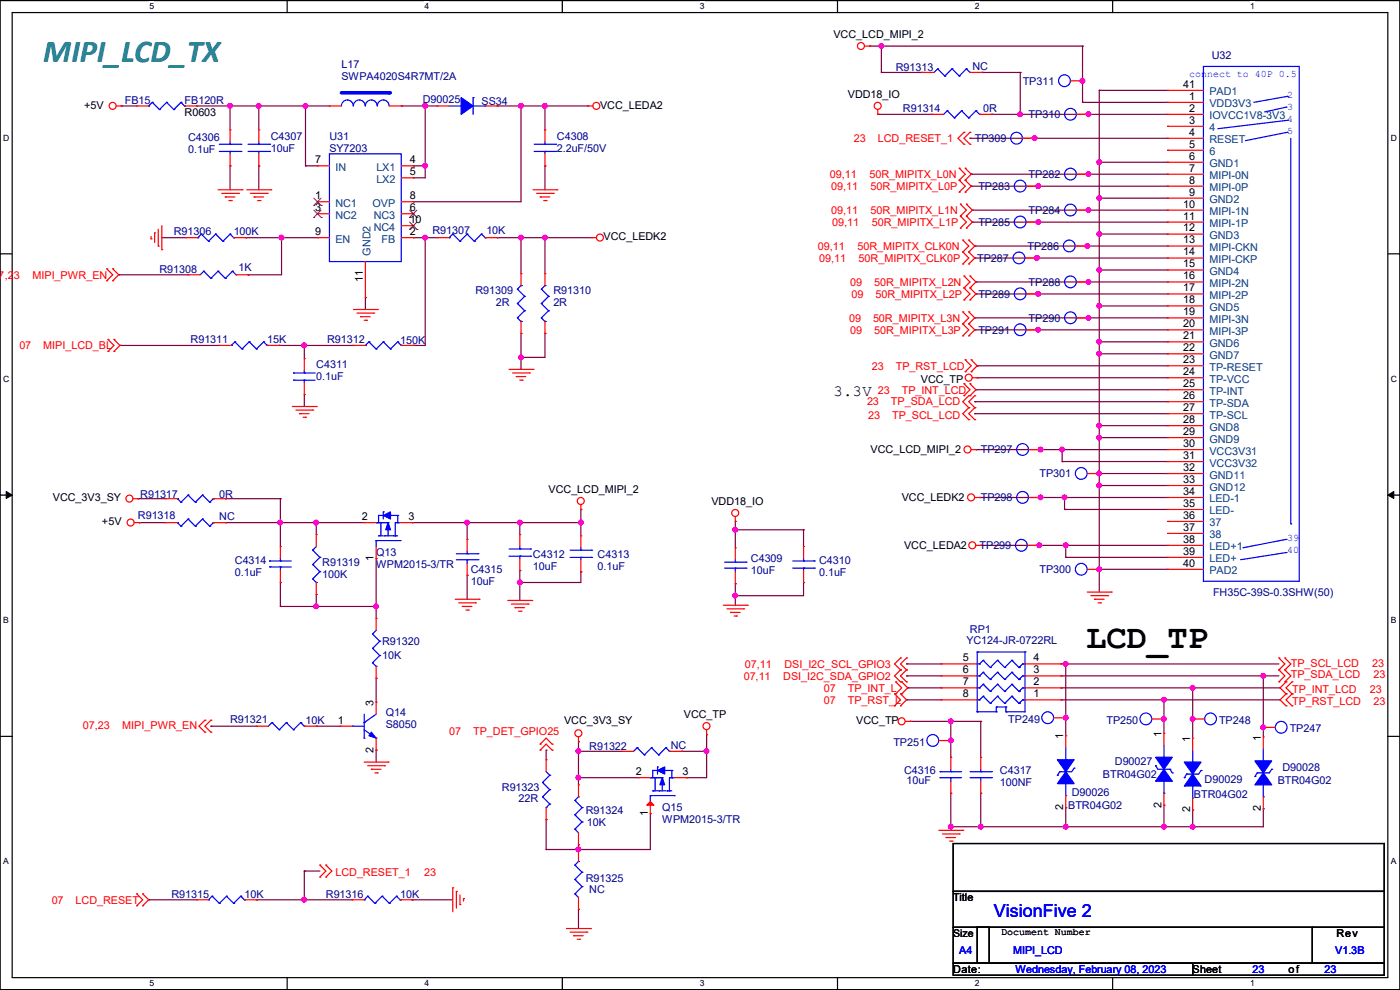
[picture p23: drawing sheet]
<svg xmlns="http://www.w3.org/2000/svg" width="297mm" height="210mm" viewBox="0 0 297 210" stroke-linecap="round" stroke-linejoin="round" font-family="sans-serif">
<defs><g id="words">
<text font-size="7.2" x="230.4" y="137.5">LCD_TP</text>
<text font-size="6.8" fill="#008080" x="9.2" y="13.2">MIPI_LCD_TX</text>
<text font-size="3.8" fill="#00f" x="210.9" y="194.5">VisionFive 2</text>
<text font-size="3.3" x="176.8" y="84">3.3V</text>
<g font-size="2.3">
<text x="176.8" y="8">VCC_LCD_MIPI_2</text>
<text x="17.8" y="23">+5V</text>
<text x="127.3" y="23">VCC_LEDA2</text>
<text x="179.9" y="20.7">VDD18_IO</text>
<text x="251" y="18.6">41</text>
<text x="252.3" y="21.2">1</text>
<text x="252.3" y="23.7">2</text>
<text x="39.2" y="24.6">R0603</text>
<text x="252.3" y="26.2">3</text>
<text x="252.3" y="28.8">4</text>
<text x="66.8" y="34.6">7</text>
<text x="86.9" y="34.6">4</text>
<text x="252.3" y="31.3">5</text>
<text x="252.3" y="33.9">6</text>
<text x="86.9" y="37.2">5</text>
<text x="252.3" y="36.4">7</text>
<text x="252.3" y="38.9">8</text>
<text x="252.3" y="41.5">9</text>
<text x="66.8" y="44.8">3</text>
<text x="66.8" y="42.2">1</text>
<text x="86.9" y="44.8">6</text>
<text x="86.9" y="47.3">10</text>
<text x="86.9" y="42.2">8</text>
<text x="251" y="44">10</text>
<text x="251" y="46.6">11</text>
<text x="66.8" y="49.9">9</text>
<text x="86.9" y="49.9">2</text>
<text x="128.1" y="51">VCC_LEDK2</text>
<text x="251" y="49.1">12</text>
<text x="251" y="51.6">13</text>
<text x="77" y="59.8" transform="rotate(-90 77 59.8)">11</text>
<text x="251" y="54.2">14</text>
<text x="251" y="56.7">15</text>
<text x="251" y="59.3">16</text>
<text x="251" y="61.8">17</text>
<text x="251" y="64.3">18</text>
<text x="251" y="66.9">19</text>
<text x="251" y="69.4">20</text>
<text x="251" y="72">21</text>
<text x="251" y="74.5">22</text>
<text x="251" y="77">23</text>
<text x="195.4" y="81.2">VCC_TP</text>
<text x="251" y="79.6">24</text>
<text x="251" y="82.1">25</text>
<text x="251" y="84.7">26</text>
<text x="251" y="87.2">27</text>
<text x="251" y="89.7">28</text>
<text x="251" y="92.3">29</text>
<text x="251" y="94.8">30</text>
<text x="184.7" y="96.2">VCC_LCD_MIPI_2</text>
<text x="251" y="97.4">31</text>
<text x="251" y="99.9">32</text>
<text x="11.2" y="106.3">VCC_3V3_SY</text>
<text x="116.4" y="104.6">VCC_LCD_MIPI_2</text>
<text x="150.9" y="107.1">VDD18_IO</text>
<text x="191.3" y="106.3">VCC_LEDK2</text>
<text x="251" y="102.4">33</text>
<text x="251" y="105">34</text>
<text x="251" y="107.5">35</text>
<text x="21.6" y="111.4">+5V</text>
<text x="76.8" y="110.3">2</text>
<text x="86.7" y="110.3">3</text>
<text x="251" y="110.1">36</text>
<text x="251" y="112.6">37</text>
<text x="79.2" y="119" transform="rotate(-90 79.2 119)">1</text>
<text x="191.8" y="116.5">VCC_LEDA2</text>
<text x="251" y="115.1">38</text>
<text x="251" y="117.7">39</text>
<text x="251" y="120.2">40</text>
<text x="204.3" y="140.3">5</text>
<text x="204.3" y="142.8">6</text>
<text x="219.2" y="142.8">3</text>
<text x="219.2" y="140.3">4</text>
<text x="79.2" y="149.7" transform="rotate(-90 79.2 149.7)">3</text>
<text x="204.3" y="145.4">7</text>
<text x="204.3" y="147.9">8</text>
<text x="219.2" y="147.9">1</text>
<text x="219.2" y="145.4">2</text>
<text x="71.7" y="153.5">1</text>
<text x="119.7" y="153.6">VCC_3V3_SY</text>
<text x="145.1" y="152.3">VCC_TP</text>
<text x="181.7" y="153.6">VCC_TP</text>
<text x="79.2" y="159.6" transform="rotate(-90 79.2 159.6)">2</text>
<text x="225.5" y="156.8" transform="rotate(-90 225.5 156.8)">1</text>
<text x="246.4" y="156.3" transform="rotate(-90 246.4 156.3)">1</text>
<text x="252.5" y="157.4" transform="rotate(-90 252.5 157.4)">1</text>
<text x="267.5" y="157.1" transform="rotate(-90 267.5 157.1)">1</text>
<text x="134.9" y="164.4">2</text>
<text x="144.8" y="164.4">3</text>
<text x="137.4" y="173.1" transform="rotate(-90 137.4 173.1)">1</text>
<text x="225.5" y="171.8" transform="rotate(-90 225.5 171.8)">2</text>
<text x="246.4" y="171.3" transform="rotate(-90 246.4 171.3)">2</text>
<text x="252.5" y="172.3" transform="rotate(-90 252.5 172.3)">2</text>
<text x="267.5" y="172.1" transform="rotate(-90 267.5 172.1)">2</text>
<text x="202.2" y="191.2">Title</text>
<text x="283.5" y="198.8">Rev</text>
<text x="202.2" y="206.4">Date:</text>
<text x="253" y="206.4">Sheet</text>
<text x="273.3" y="206.4">of</text>
</g>
<g font-size="2.3" fill="#000080">
<text x="72.4" y="14.4">L17</text>
<text x="72.4" y="16.9">SWPA4020S4R7MT/2A</text>
<text x="190" y="15.2">R91313</text>
<text x="206.3" y="14.9">NC</text>
<text x="217" y="17.9">TP311</text>
<text x="257.1" y="12.6">U32</text>
<text x="26.5" y="22">FB15</text>
<text x="39.2" y="22">FB120R</text>
<text x="89.7" y="21.8">D90025</text>
<text x="102.2" y="22.3">SS34</text>
<text x="191.6" y="23.8">R91314</text>
<text x="208.6" y="23.8">0R</text>
<text x="39.9" y="29.9">C4306</text>
<text x="57.4" y="29.6">C4307</text>
<text x="69.9" y="29.6">U31</text>
<text x="118.2" y="29.6">C4308</text>
<text x="218.2" y="25.1">TP310</text>
<text x="39.9" y="32.4">0.1uF</text>
<text x="57.4" y="32.2">10uF</text>
<text x="69.9" y="32.2">SY7203</text>
<text x="118.2" y="32.2">2.2uF/50V</text>
<text x="206.8" y="30.1">TP309</text>
<text x="207.6" y="40.3">TP283</text>
<text x="218.2" y="37.8">TP282</text>
<text x="207.6" y="47.9">TP285</text>
<text x="218.2" y="45.4">TP284</text>
<text x="36.9" y="50">R91306</text>
<text x="49.6" y="50">100K</text>
<text x="91.7" y="49.7">R91307</text>
<text x="103.2" y="49.7">10K</text>
<text x="218" y="53">TP286</text>
<text x="33.8" y="57.8">R91308</text>
<text x="50.6" y="57.6">1K</text>
<text x="207.3" y="55.5">TP287</text>
<text x="100.9" y="62.4">R91309</text>
<text x="105.2" y="64.9">2R</text>
<text x="117.4" y="62.4">R91310</text>
<text x="117.4" y="64.9">2R</text>
<text x="207.6" y="63.2">TP289</text>
<text x="218.2" y="60.6">TP288</text>
<text x="207.6" y="70.8">TP291</text>
<text x="218.2" y="68.2">TP290</text>
<text x="40.4" y="72.8">R91311</text>
<text x="56.7" y="72.8">15K</text>
<text x="69.4" y="72.8">R91312</text>
<text x="84.9" y="73.1">150K</text>
<text x="67.1" y="78.1">C4311</text>
<text x="67.1" y="80.7">0.1uF</text>
<text x="208.1" y="96.2">TP297</text>
<text x="220.5" y="101.3">TP301</text>
<text x="29.8" y="105.6">R91317</text>
<text x="46.5" y="105.6">0R</text>
<text x="208.1" y="106.3">TP298</text>
<text x="29.3" y="110.2">R91318</text>
<text x="46.5" y="110.4">NC</text>
<text x="49.8" y="119.5">C4314</text>
<text x="79.8" y="118">Q13</text>
<text x="113.1" y="118.3">C4312</text>
<text x="126.8" y="118.3">C4313</text>
<text x="159.3" y="119.3">C4309</text>
<text x="173.8" y="119.5">C4310</text>
<text x="207.8" y="116.5">TP299</text>
<text x="49.8" y="122.1">0.1uF</text>
<text x="68.4" y="120.1">R91319</text>
<text x="68.4" y="122.6">100K</text>
<text x="79.8" y="120.6">WPM2015-3/TR</text>
<text x="99.9" y="121.6">C4315</text>
<text x="99.9" y="124.1">10uF</text>
<text x="113.1" y="120.8">10uF</text>
<text x="126.8" y="120.8">0.1uF</text>
<text x="159.3" y="121.8">10uF</text>
<text x="173.8" y="122.1">0.1uF</text>
<text x="220.5" y="121.6">TP300</text>
<text x="257.3" y="126.4">FH35C-39S-0.3SHW(50)</text>
<text x="81.1" y="136.8">R91320</text>
<text x="205" y="136.6">YC124-JR-0722RL</text>
<text x="205.8" y="134.3">RP1</text>
<text x="81.1" y="139.9">10K</text>
<text x="48.8" y="153.3">R91321</text>
<text x="64.8" y="153.6">10K</text>
<text x="81.8" y="151.8">Q14</text>
<text x="81.8" y="154.3">S8050</text>
<text x="213.9" y="153.3">TP249</text>
<text x="234.7" y="153.6">TP250</text>
<text x="258.6" y="153.6">TP248</text>
<text x="273.6" y="155.4">TP247</text>
<text x="125" y="159.2">R91322</text>
<text x="142.3" y="158.9">NC</text>
<text x="189.5" y="158.2">TP251</text>
<text x="106.5" y="167.8">R91323</text>
<text x="191.8" y="164.3">C4316</text>
<text x="192.3" y="166.3">10uF</text>
<text x="212.1" y="164.3">C4317</text>
<text x="212.1" y="166.8">100NF</text>
<text x="234" y="165">BTR04G02</text>
<text x="236.5" y="162.2">D90027</text>
<text x="255.6" y="166">D90029</text>
<text x="271.1" y="166.3">BTR04G02</text>
<text x="272.1" y="163.5">D90028</text>
<text x="110" y="170.1">22R</text>
<text x="124.3" y="172.6">R91324</text>
<text x="140.5" y="172.1">Q15</text>
<text x="226.6" y="171.6">BTR04G02</text>
<text x="227.4" y="168.8">D90026</text>
<text x="253.3" y="169.3">BTR04G02</text>
<text x="124.5" y="175.2">10K</text>
<text x="140.5" y="174.7">WPM2015-3/TR</text>
<text x="36.4" y="190.4">R91315</text>
<text x="51.9" y="190.4">10K</text>
<text x="69.1" y="190.4">R91316</text>
<text x="84.9" y="190.4">10K</text>
<text x="124.3" y="187.1">R91325</text>
<text x="125" y="189.4">NC</text>
</g>
<g font-size="2.3" fill="#004080">
<text x="256.6" y="22.8">VDD3V3</text>
<text x="256.6" y="20.2">PAD1</text>
<text x="256.6" y="25.3">IOVCC1V8-3V3</text>
<text x="256.6" y="27.9">4</text>
<text x="256.6" y="30.4">RESET</text>
<text x="256.6" y="32.9">6</text>
<text x="256.6" y="35.5">GND1</text>
<text x="71.2" y="36.2">IN</text>
<text x="79.8" y="36.2">LX1</text>
<text x="79.8" y="38.8">LX2</text>
<text x="256.6" y="38">MIPI-0N</text>
<text x="256.6" y="40.6">MIPI-0P</text>
<text x="71.2" y="46.4">NC2</text>
<text x="71.2" y="43.9">NC1</text>
<text x="79" y="43.9">OVP</text>
<text x="79.3" y="46.4">NC3</text>
<text x="256.6" y="43.1">GND2</text>
<text x="256.6" y="45.6">MIPI-1N</text>
<text x="71.2" y="51.5">EN</text>
<text x="79.3" y="48.9">NC4</text>
<text x="80.9" y="51.5">FB</text>
<text x="256.6" y="48.2">MIPI-1P</text>
<text x="256.6" y="50.7">GND3</text>
<text x="256.6" y="53.3">MIPI-CKN</text>
<text x="78.6" y="54.2" transform="rotate(-90 78.6 54.2)">GND2</text>
<text x="256.6" y="55.8">MIPI-CKP</text>
<text x="256.6" y="58.3">GND4</text>
<text x="256.6" y="60.9">MIPI-2N</text>
<text x="256.6" y="63.4">MIPI-2P</text>
<text x="256.6" y="66">GND5</text>
<text x="256.6" y="68.5">MIPI-3N</text>
<text x="256.6" y="71">MIPI-3P</text>
<text x="256.6" y="73.6">GND6</text>
<text x="256.6" y="76.1">GND7</text>
<text x="256.6" y="78.7">TP-RESET</text>
<text x="256.6" y="81.2">TP-VCC</text>
<text x="256.6" y="83.7">TP-INT</text>
<text x="256.6" y="86.3">TP-SDA</text>
<text x="256.6" y="88.8">TP-SCL</text>
<text x="256.6" y="91.4">GND8</text>
<text x="256.6" y="93.9">GND9</text>
<text x="256.6" y="96.4">VCC3V31</text>
<text x="256.6" y="99">VCC3V32</text>
<text x="256.6" y="101.5">GND11</text>
<text x="256.6" y="104.1">GND12</text>
<text x="256.6" y="106.6">LED-1</text>
<text x="256.6" y="109.1">LED-</text>
<text x="256.6" y="111.7">37</text>
<text x="256.6" y="114.2">38</text>
<text x="256.6" y="116.8">LED+1</text>
<text x="256.6" y="119.3">LED+</text>
<text x="256.6" y="121.8">PAD2</text>
</g>
<g font-size="2.3" fill="#f00">
<text x="181.1" y="30.1">23</text>
<text x="186.2" y="30.1">LCD_RESET_1</text>
<text x="176.1" y="37.8">09,11</text>
<text x="176.3" y="40.3">09,11</text>
<text x="184.4" y="37.8">50R_MIPITX_L0N</text>
<text x="184.7" y="40.3">50R_MIPITX_L0P</text>
<text x="176.3" y="45.4">09,11</text>
<text x="176.6" y="47.9">09,11</text>
<text x="184.7" y="45.4">50R_MIPITX_L1N</text>
<text x="185" y="47.9">50R_MIPITX_L1P</text>
<text x="173.5" y="53">09,11</text>
<text x="181.9" y="53">50R_MIPITX_CLK0N</text>
<text x="-.2" y="59.1">7,23</text>
<text x="6.9" y="59.1">MIPI_PWR_EN</text>
<text x="173.8" y="55.5">09,11</text>
<text x="182.2" y="55.5">50R_MIPITX_CLK0P</text>
<text x="180.4" y="60.6">09</text>
<text x="180.6" y="63.2">09</text>
<text x="185.5" y="60.6">50R_MIPITX_L2N</text>
<text x="185.7" y="63.2">50R_MIPITX_L2P</text>
<text x="180.1" y="68.2">09</text>
<text x="180.4" y="70.8">09</text>
<text x="185.2" y="68.2">50R_MIPITX_L3N</text>
<text x="185.5" y="70.8">50R_MIPITX_L3P</text>
<text x="4.1" y="74.1">07</text>
<text x="9.2" y="74.1">MIPI_LCD_BL</text>
<text x="185" y="78.4">23</text>
<text x="186.2" y="83.5">23</text>
<text x="190" y="78.4">TP_RST_LCD</text>
<text x="191.3" y="83.5">TP_INT_LCD</text>
<text x="183.9" y="86">23</text>
<text x="184.2" y="88.8">23</text>
<text x="189" y="86">TP_SDA_LCD</text>
<text x="189.3" y="88.8">TP_SCL_LCD</text>
<text x="158" y="141.6">07,11</text>
<text x="166.4" y="141.6">DSI_I2C_SCL_GPIO3</text>
<text x="273.9" y="141.4">TP_SCL_LCD</text>
<text x="273.9" y="143.9">TP_SDA_LCD</text>
<text x="291.1" y="141.4">23</text>
<text x="291.4" y="143.9">23</text>
<text x="157.8" y="144.2">07,11</text>
<text x="166.2" y="144.2">DSI_I2C_SDA_GPIO2</text>
<text x="174.8" y="149.3">07</text>
<text x="174.8" y="146.7">07</text>
<text x="179.9" y="149.3">TP_RST_L</text>
<text x="179.9" y="146.7">TP_INT_L</text>
<text x="274.1" y="149.5">TP_RST_LCD</text>
<text x="274.1" y="147">TP_INT_LCD</text>
<text x="290.6" y="147">23</text>
<text x="291.4" y="149.5">23</text>
<text x="17.6" y="154.6">07,23</text>
<text x="26" y="154.6">MIPI_PWR_EN</text>
<text x="95.3" y="155.9">07</text>
<text x="100.4" y="155.9">TP_DET_GPIO25</text>
<text x="71.2" y="185.8">LCD_RESET_1</text>
<text x="90" y="185.8">23</text>
<text x="11" y="191.7">07</text>
<text x="16" y="191.7">LCD_RESET</text>
</g>
<g font-size="2.3" fill="#00f">
<text x="203.5" y="202.4">A4</text>
<text x="214.9" y="202.4">MIPI_LCD</text>
<text x="283.2" y="202.4">V1.3B</text>
<text x="215.4" y="206.4">Wednesday, February 08, 2023</text>
<text x="265.7" y="206.4">23</text>
<text x="281" y="206.4">23</text>
</g>
<text font-size="2.2" x="202.2" y="198.8">Size</text>
<g font-size="2.1" fill="#00f">
<text x="252.3" y="16.3">connect to 40P 0.5</text>
<text x="273.1" y="20.8">2</text>
<text x="273.1" y="23.4">3</text>
<text x="273.1" y="25.9">4</text>
<text x="273.1" y="28.4">5</text>
<text x="273.1" y="117.3">40</text>
<text x="273.1" y="114.8">39</text>
</g>
<text font-size="2.1" x="212.4" y="198.4">Document Number</text>
<g font-size="1.8">
<text x="31.7" y="2">5</text>
<text x="90.1" y="2">4</text>
<text x="148.5" y="2">3</text>
<text x="206.8" y="2">2</text>
<text x="265.2" y="2">1</text>
<text x=".7" y="29.8">D</text>
<text x="295.1" y="29.8">D</text>
<text x=".7" y="81">C</text>
<text x="295.1" y="81">C</text>
<text x=".7" y="132.2">B</text>
<text x="295.1" y="132.2">B</text>
<text x=".7" y="183.4">A</text>
<text x="295.1" y="183.4">A</text>
<text x="31.7" y="209.3">5</text>
<text x="90.1" y="209.3">4</text>
<text x="148.5" y="209.3">3</text>
<text x="206.8" y="209.3">2</text>
<text x="265.2" y="209.3">1</text>
</g>
</g></defs>
<path d="M0 .1h297v209.8h-297zM2.6 2.7h291.8v204.7h-291.8z" fill="none" stroke="#000" stroke-width=".25"/>
<g fill="#fff">
<path d="M31.7 .4h1v2h-1z"/>
<path d="M31.7 207.6h1v2h-1z"/>
</g>
<path d="M60.9 .1v2.6M60.9 207.4v2.5" fill="none" stroke="#000" stroke-width=".25"/>
<g fill="#fff">
<path d="M90.1 .4h1v2h-1z"/>
<path d="M90.1 207.6h1v2h-1z"/>
</g>
<path d="M119.3 .1v2.6M119.3 207.4v2.5" fill="none" stroke="#000" stroke-width=".25"/>
<g fill="#fff">
<path d="M148.5 .4h.9v2h-.9z"/>
<path d="M148.5 207.6h.9v2h-.9z"/>
</g>
<path d="M177.7 .1v2.6M177.7 207.4v2.5" fill="none" stroke="#000" stroke-width=".25"/>
<g fill="#fff">
<path d="M206.8 .4h1v2h-1z"/>
<path d="M206.8 207.6h1v2h-1z"/>
</g>
<path d="M236.1 .1v2.6M236.1 207.4v2.5" fill="none" stroke="#000" stroke-width=".25"/>
<g fill="#fff">
<path d="M265.2 .4h1v2h-1z"/>
<path d="M265.2 207.6h1v2h-1z"/>
<path d="M.7 28.2h1.2v2h-1.2z"/>
<path d="M295.1 28.2h1.2v2h-1.2z"/>
<path d="M.7 79.4h1.2v2h-1.2z"/>
<path d="M295.1 79.4h1.2v2h-1.2z"/>
</g>
<path d="M0 53.8h2.6M294.4 53.8h2.6" fill="none" stroke="#000" stroke-width=".25"/>
<g fill="#fff">
<path d="M.7 130.6h1.2v2h-1.2z"/>
<path d="M295.1 130.6h1.1v2h-1.1z"/>
</g>
<path d="M0 105h2.6M294.4 105h2.6" fill="none" stroke="#000" stroke-width=".25"/>
<path d="M1.3 104.3l1.3 .7-1.3 .7zM294.4 105l1.3-.7v1.4z" fill="#000" stroke="#000" stroke-width=".21"/>
<g fill="#fff">
<path d="M.7 181.8h1.2v2h-1.2z"/>
<path d="M295.1 181.8h1.1v2h-1.1z"/>
</g>
<path d="M0 156.2h2.6M294.4 156.2h2.6M202.2 178.9h91.5v10.2h-91.5zM202.2 189.1h91.5v7.6h-91.5zM202.2 196.7h7.6v7.6h-7.6zM207.3 196.7h71.1v7.6h-71.1zM278.4 196.7h15.3v7.6h-15.3zM202.2 204.3h50.8v2.6h-50.8zM253 204.3h40.7v2.6h-40.7z" fill="none" stroke="#000" stroke-width=".25"/>
<g fill="none" stroke="#800040" stroke-width=".25">
<path d="M184.4 9.8h.1M184.4 9.8h45.3M187 15.4h.1M187 9.8h.1M187 15.4h8.6M187 9.8v5.6M208.3 15.4h.1M208.3 15.4h8.2M216.5 15.4h.1M216.5 15.4v8.9M229.7 9.8h.1M229.7 17.1h.1"/>
<path d="M229.7 9.8v11.9M233.2 19.2h.1M233.2 19.2v106.4M233.2 19.2h14.5M25.7 22.5h.1M25.7 22.5h3.3M41.7 22.5h.1M41.7 22.5h28.2M48.8 22.5h.1M48.8 35.2h.1M48.8 22.5v5.1M48.8 35.2v5.1"/>
<path d="M54.9 22.5h.1M54.9 35.2h.1M54.9 22.5v5.1M54.9 35.2v5.1M64.8 22.5h.1M64.8 35.2h.1M64.8 35.2h2.6M64.8 22.5v12.7M85.1 22.5h.1M85.1 22.5h7.7M87.7 35.2h.1M87.7 37.7h.1"/>
<path d="M87.7 35.2h2.5M90.2 22.5h.1M90.2 35.2h.1M90.2 22.5v15.2h-2.5M105.5 22.5h.1M105.5 22.5h19.3M110.5 22.5h.1M110.5 22.5v20.3h-22.8M115.6 22.5h.1M115.6 35.2h.1M115.6 22.5v5.1M115.6 35.2v5.1"/>
<path d="M186.2 24.3h.1M186.2 24.3h11.5M205.8 29.3h.1M205.8 29.3h41.9M206 39.5h.1M206 37h.1M206 39.5h41.7M206 37h41.7M210.4 24.3h.1M210.4 24.3h37.3M216.5 24.3h.1M219.5 29.3h.1"/>
<path d="M220.3 39.5h.1M229.7 21.7h.1M229.7 21.7h18M230.9 37h.1M230.9 24.3h.1M233.2 34.4h.1M233.2 34.4h14.5M25.2 58.3h.1M25.2 58.3h14.7M34.3 50.4h.1M34.3 50.4h5.1M52.1 50.4h.1"/>
<path d="M52.1 50.4h15.3M52.6 58.3h.1M59.7 50.4h.1M59.7 50.4v7.9h-7.1M87.7 50.4h.1M87.7 42.8h.1M87.7 50.4h5.1M90.2 50.4h.1M90.2 50.4v22.9h-2.5M105.5 50.4h.1M105.5 50.4h20M110.5 50.4h.1"/>
<path d="M110.5 50.4v7.6M115.6 50.4h.1M115.6 50.4v7.6M206.3 47.1h.1M206.3 44.6h.1M206.3 47.1h41.4M206.3 44.6h41.4M206.8 52.2h.1M206.8 54.7h.1M206.8 52.2h40.9M206.8 54.7h40.9M207.1 59.8h.1"/>
<path d="M207.1 59.8h40.6M220 54.7h.1M220.3 47.1h.1M230.7 52.2h.1M230.9 44.6h.1M230.9 59.8h.1M233.2 57.3h.1M233.2 49.7h.1M233.2 42h.1M233.2 49.7h14.5M233.2 42h14.5M233.2 57.3h14.5"/>
<path d="M25.4 73.3h.1M25.4 73.3h21.1M59.2 73.3h.1M59.2 73.3h15.8M64.6 73.3h.1M64.6 73.3v2.8M77.5 63.1h.1M77.5 63.1v2.6M87.7 73.3h.1M110.5 70.7h.1M110.5 75.8h.1M110.5 70.7v7.7"/>
<path d="M115.6 70.7h.1M115.6 70.7v5.1h-5.1M206.8 70h.1M206.8 67.4h.1M206.8 70h40.9M206.8 67.4h40.9M207.1 62.4h.1M207.1 62.4h40.6M207.3 77.6h.1M207.3 77.6h40.4M220.3 62.4h.1M220.3 70h.1"/>
<path d="M230.9 67.4h.1M233.2 72.5h.1M233.2 75.1h.1M233.2 64.9h.1M233.2 72.5h14.5M233.2 75.1h14.5M233.2 64.9h14.5M64.6 83.7h.1M64.6 83.7v2.5M206.8 85.2h.1M206.8 87.8h.1M206.8 85.2h40.9"/>
<path d="M206.8 87.8h40.9M207.1 95.4h.1M207.1 82.7h.1M207.1 95.4h40.6M207.1 82.7h40.6M207.3 80.1h.1M207.3 80.1h40.4M220.8 95.4h.1M225.3 97.9h.1M225.3 95.4h.1M225.3 97.9h22.4M225.3 95.4v2.5"/>
<path d="M233.2 90.3h.1M233.2 92.8h.1M233.2 90.3h14.5M233.2 92.8h14.5M29.3 105.8h.1M29.3 105.8h5.8M29.5 110.9h.1M29.5 110.9h5.6M47.8 110.9h.1M47.8 105.8h.1M47.8 110.9h29.5M47.8 105.8h11.7"/>
<path d="M59.5 105.8h.1M59.5 110.9h.1M59.5 105.8v10.2M67.1 110.9h.1M67.1 110.9v2.5M79.8 118.5h.1M79.8 118.5v12.7M87.4 110.9h.1M87.4 110.9h35.8M99.1 110.9h.1M99.1 110.9v3.5M110.3 110.9h.1"/>
<path d="M110.3 110.9v2.5M123.2 108.1h.1M123.2 110.9h.1M123.2 108.1v5.6M156 110.6h.1M156 112.4h.1M156 110.6v5.6M156 112.4h14.5M170.5 112.4h.1M170.5 112.4v3.6M207.8 105.5h.1M207.8 105.5h39.9"/>
<path d="M208.1 115.7h.1M208.1 115.7h39.6M220.5 115.7h.1M220.8 105.5h.1M225.8 108.1h.1M225.8 105.5h.1M225.8 108.1h21.9M225.8 105.5v2.6M226.1 118.2h.1M226.1 115.7h.1M226.1 115.7v2.5M226.1 118.2h21.6"/>
<path d="M233.2 100.5h.1M233.2 103h.1M233.2 100.5h14.5M233.2 103h14.5M59.5 128.7h.1M59.5 123.6h.1M59.5 123.6v5.1M59.5 128.7h20.3M67.1 126.1h.1M67.1 128.7h.1M67.1 126.1v2.6M79.8 128.7h.1"/>
<path d="M99.1 122h.1M99.1 122v5.1M110.3 121h.1M110.3 123.6h.1M110.3 121v6.4M123.2 121.3h.1M123.2 121.3v2.3h-12.9M156 123.8h.1M156 126.4h.1M156 123.8v4.6M170.5 123.6h.1M170.5 123.6v2.8h-14.5"/>
<path d="M233.2 120.8h.1M233.2 120.8h14.5M44.7 154.1h.1M44.7 154.1h9.7M67.1 154.1h.1M67.1 154.1h5.1M79.8 143.9h.1M79.8 159.1h.1M79.8 143.9v5.1M79.8 159.1v2.6M115.9 159.1h.1M115.9 159.1v2.1"/>
<path d="M122.7 159.4h.1M122.7 157.4h.1M122.7 159.4h9.2M122.7 157.4v9.1M144.6 159.4h.1M144.6 159.4h5.3M149.9 159.4h.1M149.9 155.8h.1M149.9 155.8v9.2h-4.3M192.3 143.4h.1M192.3 140.8h.1M192.3 148.5h.1"/>
<path d="M192.3 143.4h7.4M192.3 140.8h7.4M192.3 148.5h7.4M192.6 145.9h.1M192.6 145.9h7.1M193.1 153h.1M193.1 153h15M201.7 153h.1M201.7 157.1h.1M201.7 153v7.7M208.1 153h.1M208.1 153v7.7"/>
<path d="M225.1 140.8h.1M225.1 143.4h.1M225.1 145.9h.1M225.1 148.5h.1M225.1 143.4h46.2M225.1 140.8h46.2M225.1 145.9h46.5M225.1 148.5h46.5M226.1 140.8h.1M226.1 152.3h.1M226.1 140.8v15.3M246.9 148.5h.1"/>
<path d="M246.9 152.5h.1M246.9 148.5v7.1M253 145.9h.1M253 152.5h.1M253 145.9v10.7M268 143.4h.1M268 154.3h.1M268 143.4v12.9M115.9 173.9h.1M115.9 173.9v6.3M122.7 165h.1M122.7 179.2h.1"/>
<path d="M122.7 179.2v1M122.7 165h12.7M138 172.6h.1M138 172.6v7.6h-22.1M145.6 165h.1M201.7 175.4h.1M201.7 168.3h.1M201.7 168.3v7.8M208.1 175.4h.1M208.1 168.3h.1M208.1 168.3v7.1M226.1 175.4h.1"/>
<path d="M226.1 171.3h.1M226.1 171.3v4.1M246.9 175.4h.1M246.9 170.8h.1M246.9 170.8v4.6M253 175.4h.1M253 171.8h.1M253 171.8v3.6M268 171.6h.1M268 171.6v3.8h-66.3M31.5 190.9h.1M31.5 190.9h10.2"/>
<path d="M54.4 190.9h.1M54.4 190.9h20.3M64.6 184.8h.1M64.6 190.9h.1M64.6 184.8h3.3M64.6 184.8v6.1M87.4 190.9h.1M87.4 190.9h8.7M115.9 180.2h.1M122.7 180.2h.1M122.7 192.9h.1M122.7 192.9v4.1"/>
</g>
<g fill="#f0f" stroke="#f0f" stroke-width=".25">
<circle cx="59.5" cy="110.8" r=".49"/>
<circle cx="67.1" cy="110.8" r=".49"/>
<circle cx="79.8" cy="128.6" r=".49"/>
<circle cx="67.1" cy="128.6" r=".49"/>
<circle cx="99.1" cy="110.8" r=".49"/>
<circle cx="110.3" cy="123.5" r=".49"/>
<circle cx="110.3" cy="110.8" r=".49"/>
<circle cx="123.2" cy="110.8" r=".49"/>
<circle cx="54.9" cy="22.5" r=".49"/>
<circle cx="90.2" cy="35.2" r=".49"/>
<circle cx="90.2" cy="22.5" r=".49"/>
<circle cx="90.2" cy="50.4" r=".49"/>
<circle cx="64.5" cy="73.3" r=".49"/>
<circle cx="48.8" cy="22.5" r=".49"/>
<circle cx="115.6" cy="22.5" r=".49"/>
<circle cx="110.5" cy="22.5" r=".49"/>
<circle cx="115.6" cy="50.4" r=".49"/>
<circle cx="110.5" cy="50.4" r=".49"/>
<circle cx="64.8" cy="22.5" r=".49"/>
<circle cx="110.5" cy="75.8" r=".49"/>
<circle cx="59.7" cy="50.4" r=".49"/>
<circle cx="64.5" cy="190.9" r=".49"/>
<circle cx="156" cy="112.4" r=".49"/>
<circle cx="156" cy="126.3" r=".49"/>
<circle cx="201.7" cy="175.4" r=".49"/>
<circle cx="268" cy="143.4" r=".49"/>
<circle cx="226.1" cy="152.3" r=".49"/>
<circle cx="253" cy="152.5" r=".49"/>
<circle cx="246.9" cy="148.4" r=".49"/>
<circle cx="253" cy="145.9" r=".49"/>
<circle cx="201.7" cy="153" r=".49"/>
<circle cx="246.9" cy="175.4" r=".49"/>
<circle cx="253" cy="175.4" r=".49"/>
<circle cx="226.1" cy="175.4" r=".49"/>
<circle cx="208" cy="175.4" r=".49"/>
<circle cx="226.1" cy="140.8" r=".49"/>
<circle cx="233.2" cy="100.4" r=".49"/>
<circle cx="233.2" cy="120.8" r=".49"/>
<circle cx="233.2" cy="103" r=".49"/>
<circle cx="233.2" cy="92.8" r=".49"/>
<circle cx="233.2" cy="90.3" r=".49"/>
<circle cx="233.2" cy="75" r=".49"/>
<circle cx="233.2" cy="72.5" r=".49"/>
<circle cx="233.2" cy="64.9" r=".49"/>
<circle cx="233.2" cy="57.3" r=".49"/>
<circle cx="233.2" cy="49.6" r=".49"/>
<circle cx="233.2" cy="42" r=".49"/>
<circle cx="230.7" cy="52.2" r=".49"/>
<circle cx="230.9" cy="36.9" r=".49"/>
<circle cx="230.9" cy="44.6" r=".49"/>
<circle cx="230.9" cy="59.8" r=".49"/>
<circle cx="233.2" cy="34.4" r=".49"/>
<circle cx="122.7" cy="165" r=".49"/>
<circle cx="122.7" cy="159.4" r=".49"/>
<circle cx="122.7" cy="180.2" r=".49"/>
<circle cx="149.9" cy="159.4" r=".49"/>
<circle cx="225.8" cy="105.5" r=".49"/>
<circle cx="230.9" cy="24.2" r=".49"/>
<circle cx="216.4" cy="24.2" r=".49"/>
<circle cx="230.9" cy="67.4" r=".49"/>
<circle cx="268" cy="154.3" r=".49"/>
<circle cx="246.9" cy="152.5" r=".49"/>
<circle cx="201.7" cy="157.1" r=".49"/>
<circle cx="220.2" cy="39.5" r=".49"/>
<circle cx="220.2" cy="47.1" r=".49"/>
<circle cx="220" cy="54.7" r=".49"/>
<circle cx="220.2" cy="62.3" r=".49"/>
<circle cx="220.2" cy="70" r=".49"/>
<circle cx="225.3" cy="95.4" r=".49"/>
<circle cx="220.7" cy="95.4" r=".49"/>
<circle cx="220.7" cy="105.5" r=".49"/>
<circle cx="226.1" cy="115.7" r=".49"/>
<circle cx="220.5" cy="115.7" r=".49"/>
<circle cx="219.5" cy="29.3" r=".49"/>
<circle cx="229.6" cy="17.1" r=".49"/>
<circle cx="187" cy="9.8" r=".49"/>
</g>
<g fill="none" stroke="#f00" stroke-width=".25">
<path d="M183.4 9.8h1M184.4 9.8h.1M195.6 15.4h.1M195.6 15.4h2.6M205.8 15.4h2.5M208.3 15.4h.1M227.1 17.1h2.6M229.7 17.1h.1M24.7 22.5h1M25.7 22.5h.1M48.8 27.6h.1M48.8 35.2h.1"/>
<path d="M48.8 27.6v2.5M48.8 32.6v2.6M54.9 27.6h.1M54.9 35.2h.1M54.9 27.6v2.5M54.9 32.6v2.6M92.8 22.5h.1M92.8 22.5h2.5M102.9 22.5h2.6M105.5 22.5h.1M115.6 27.6h.1M115.6 35.2h.1"/>
<path d="M115.6 27.6v2.5M115.6 32.6v2.6M124.8 22.5h.1M124.8 22.5h1M186.2 24.3h.1M186.2 23.2v1.1M197.7 24.3h.1M197.7 24.3h2.5M203.5 38.2h.1M203.5 35.7h.1M203.5 35.7l1.3 1.3-1.3 1.2M203.5 38.2l1.3 1.3-1.3 1.3"/>
<path d="M204.5 30.6h.1M204.5 28.1h.1M204.5 28.1l-1.3 1.2 1.3 1.3M204.8 35.7h.1M204.8 38.2h.1M204.8 35.7l1.2 1.3-1.2 1.2M204.8 38.2l1.2 1.3-1.2 1.3M205.8 30.6h.1M205.8 28.1h.1M205.8 28.1l-1.3 1.2 1.3 1.3M207.8 24.3h2.6M210.4 24.3h.1"/>
<path d="M217 29.3h2.5M217.7 39.5h2.6M219.5 29.3h.1M220.3 39.5h.1M228.4 24.3h2.5M228.4 37h2.5M230.9 24.3h.1M230.9 37h.1M22.6 59.6h.1M22.6 57h.1M22.6 57l1.3 1.3-1.3 1.3M23.9 57h.1"/>
<path d="M23.9 59.6h.1M23.9 57l1.3 1.3-1.3 1.3M32 50.7h.1M32 50.2v.5M32.8 49.4h.1M32.8 49.4v2M33.6 52.2h.1M33.6 48.6v3.6M34.3 53h.1M34.3 47.9v5.1M39.4 50.4h.1M39.4 50.4h2.6"/>
<path d="M39.9 58.3h.1M39.9 58.3h2.6M46.3 40.3h5.1M47 41h3.6M47.8 41.8h.1M47.8 41.8h2M48.6 42.5h.5M49.1 42.5h.1M49.6 50.4h2.5M50.1 58.3h2.5M50.6 41h.1M51.4 40.3h.1"/>
<path d="M52.1 50.4h.1M52.4 40.3h5M52.6 58.3h.1M53.1 41h3.6M53.9 41.8h.1M53.9 41.8h2M54.7 42.5h.5M55.2 42.5h.1M56.7 41h.1M57.4 40.3h.1M110.5 58h.1M110.5 58v2.6"/>
<path d="M113.1 40.3h5.1M113.8 41h3.6M114.6 41.8h.1M114.6 41.8h2M115.4 42.5h.5M115.6 58h.1M115.6 58v2.6M115.9 42.5h.1M117.4 41h.1M118.2 40.3h.1M125.5 50.4h.1M125.5 50.4h1"/>
<path d="M203.5 40.8h.1M203.8 45.8h.1M203.8 43.3h.1M203.8 48.4h.1M203.8 43.3l1.2 1.3-1.2 1.2M203.8 45.8l1.2 1.3-1.2 1.3M204.3 53.5h.1M204.3 50.9h.1M204.3 56h.1M204.3 50.9l1.2 1.3-1.2 1.3M204.3 53.5l1.2 1.2-1.2 1.3M204.5 58.5h.1"/>
<path d="M204.5 58.5l1.3 1.3-1.3 1.3M204.8 40.8h.1M205 43.3h.1M205 45.8h.1M205 48.4h.1M205 43.3l1.3 1.3-1.3 1.2M205 45.8l1.3 1.3-1.3 1.3M205.5 50.9h.1M205.5 53.5h.1M205.5 56h.1M205.5 50.9l1.3 1.3-1.3 1.3M205.5 53.5l1.3 1.2-1.3 1.3"/>
<path d="M205.8 58.5h.1M205.8 58.5l1.3 1.3-1.3 1.3M217.5 54.7h2.5M217.7 47.1h2.6M220 54.7h.1M220.3 47.1h.1M228.1 52.2h2.6M228.4 44.6h2.5M228.4 59.8h2.5M230.7 52.2h.1M230.9 44.6h.1M230.9 59.8h.1"/>
<path d="M22.9 74.5h.1M22.9 72h.1M22.9 72l1.3 1.3-1.3 1.2M24.2 72h.1M24.2 74.5h.1M24.2 72l1.2 1.3-1.2 1.2M46.5 73.3h.1M46.5 73.3h2.6M56.7 73.3h2.5M59.2 73.3h.1M64.6 76.1h.1M64.6 76.1v2.5"/>
<path d="M75 73.3h.1M75 65.7h5.1M75 73.3h2.5M75.7 66.4h3.6M76.5 67.2h.1M76.5 67.2h2M77.3 67.9h.5M77.8 67.9h.1M79.3 66.4h.1M80.1 65.7h.1M85.1 73.3h2.6M87.7 73.3h.1"/>
<path d="M108 78.4h5.1M108.8 79.1h3.5M109.5 79.9h.1M109.5 79.9h2M110.5 70.7h.1M110.5 68.2v2.5M112.3 79.1h.1M113.1 78.4h.1M115.6 70.7h.1M115.6 68.2v2.5M204.3 68.7h.1M204.3 66.2h.1"/>
<path d="M204.3 71.2h.1M204.3 66.2l1.2 1.2-1.2 1.3M204.3 68.7l1.2 1.3-1.2 1.2M204.5 61.1h.1M204.5 63.6h.1M204.5 61.1l1.3 1.3-1.3 1.2M204.8 78.9h.1M204.8 76.3h.1M204.8 76.3l1.2 1.3-1.2 1.3M205.5 66.2h.1M205.5 68.7h.1M205.5 71.2h.1"/>
<path d="M205.5 66.2l1.3 1.2-1.3 1.3M205.5 68.7l1.3 1.3-1.3 1.2M205.8 61.1h.1M205.8 63.6h.1M205.8 61.1l1.3 1.3-1.3 1.2M206 76.3h.1M206 78.9h.1M206 76.3l1.3 1.3-1.3 1.3M217.7 70h2.6M217.7 62.4h2.6M220.3 70h.1M220.3 62.4h.1"/>
<path d="M228.4 67.4h2.5M230.9 67.4h.1M62 86.2h5.1M62.8 87h3.5M63.5 87.8h.1M63.5 87.8h2.1M64.3 88.5h.5M64.6 83.7h.1M64.6 81.2v2.5M64.8 88.5h.1M66.3 87h.1M67.1 86.2h.1"/>
<path d="M110.3 80.6h.5M110.8 80.6h.1M204.5 83.9h.1M204.5 81.4h.1M204.5 81.4l1.3 1.3-1.3 1.2M205.5 89h.1M205.5 86.5h.1M205.5 83.9h.1M205.5 86.5l-1.2 1.3 1.2 1.2M205.5 83.9l-1.2 1.3 1.2 1.3M205.8 81.4h.1M205.8 83.9h.1"/>
<path d="M205.8 81.4l1.3 1.3-1.3 1.2M206 95.4h1.1M206.3 80.1h1M206.8 89h.1M206.8 86.5h.1M206.8 83.9h.1M206.8 86.5l-1.3 1.3 1.3 1.2M206.8 83.9l-1.3 1.3 1.3 1.3M207.1 95.4h.1M207.3 80.1h.1M218.2 95.4h2.6M220.8 95.4h.1"/>
<path d="M28.2 105.8h1.1M28.5 110.9h1M29.3 105.8h.1M29.5 110.9h.1M35.1 105.8h.1M35.1 110.9h.1M35.1 105.8h2.5M35.1 110.9h2.5M45.3 105.8h2.5M45.3 110.9h2.5M47.8 105.8h.1M47.8 110.9h.1"/>
<path d="M59.5 116h.1M59.5 116v2.5M67.1 113.4h.1M67.1 113.4v2.6M99.1 114.4h.1M99.1 114.4v2.6M99.1 119.5v2.5M110.3 113.4h.1M110.3 113.4v2.6M110.3 118.5v2.5M123.2 108.1h.1M123.2 113.7h.1"/>
<path d="M123.2 107.1v1M123.2 113.7v2.5M123.2 118.7v2.6M156 110.6h.1M156 116.2h.1M156 109.6v1M156 116.2v2.5M170.5 116h.1M170.5 116v2.5M206.8 105.5h1M207.1 115.7h1M207.8 105.5h.1"/>
<path d="M208.1 115.7h.1M218 115.7h2.5M218.2 105.5h2.6M220.5 115.7h.1M220.8 105.5h.1M230.7 100.5h2.5M233.2 100.5h.1M59.5 123.6h.1M59.5 121v2.6M67.1 126.1h.1M67.1 123.6v2.5M79.8 131.2h.1"/>
<path d="M79.8 131.2v2.5M96.6 127.1h5M97.3 127.9h3.6M98.1 128.7h.1M98.1 128.7h2M98.8 129.4h.6M99.1 122h.1M99.4 129.4h.1M100.9 127.9h.1M101.6 127.1h.1M107.7 127.4h5.1M108.5 128.1h3.6"/>
<path d="M109.3 128.9h.1M109.3 128.9h2M110 129.7h.5M110.3 121h.1M110.5 129.7h.1M112.1 128.1h.1M112.8 127.4h.1M123.2 121.3h.1M153.5 128.4h5M154.2 129.2h3.6M155 129.9h.1M155 129.9h2"/>
<path d="M155.7 130.7h.6M156 123.8h.1M156 121.3v2.5M156.3 130.7h.1M157.8 129.2h.1M158.5 128.4h.1M170.5 123.6h.1M170.5 121v2.6M191.1 139.6h.1M191.1 139.6l-1.3 1.2 1.3 1.3M192.3 139.6h.1M192.3 139.6l-1.2 1.2 1.2 1.3"/>
<path d="M230.7 125.6h5.1M230.7 120.8h2.5M231.4 126.4h3.6M232.2 127.1h.1M232.2 127.1h2M233 127.9h.5M233.2 120.8h.1M233.5 127.9h.1M235 126.4h.1M235.8 125.6h.1M271.3 139.6h.1M271.3 139.6l1.3 1.2-1.3 1.3"/>
<path d="M272.6 139.6h.1M272.6 139.6l1.3 1.2-1.3 1.3M43.5 155.3h.1M43.5 152.8h.1M43.5 152.8l-1.3 1.3 1.3 1.2M44.7 155.3h.1M44.7 152.8h.1M44.7 152.8l-1.2 1.3 1.2 1.2M54.4 154.1h.1M54.4 154.1h2.5M64.6 154.1h2.5M67.1 154.1h.1"/>
<path d="M72.2 154.1h.1M72.2 154.1h2.5M79.8 159.1h.1M79.8 149h.1M79.8 143.9h.1M79.8 141.4v2.5M79.8 149v2.5M79.8 156.6v2.5M114.6 157.9h.1M114.6 159.1h.1M114.6 157.9l1.3-1.3 1.2 1.3M114.6 159.1l1.3-1.2 1.2 1.2"/>
<path d="M117.1 157.9h.1M117.1 159.1h.1M122.7 157.4h.1M122.7 156.3v1.1M131.9 159.4h.1M131.9 159.4h2.5M142 159.4h2.6M144.6 159.4h.1M149.9 155.8h.1M149.9 154.8v1M189.8 149.7h.1M189.8 147.2h.1"/>
<path d="M189.8 147.2l1.3 1.3-1.3 1.2M190 147.2h.1M190 144.7h.1M190 144.7l1.3 1.2-1.3 1.3M191.1 147.2h.1M191.1 149.7h.1M191.1 142.1h.1M191.1 144.7h.1M191.1 147.2l1.2 1.3-1.2 1.2M191.1 142.1l-1.3 1.3 1.3 1.3M191.3 144.7h.1M191.3 147.2h.1"/>
<path d="M191.3 144.7l1.3 1.2-1.3 1.3M192.1 153h1M192.3 142.1h.1M192.3 144.7h.1M192.3 142.1l-1.2 1.3 1.2 1.3M193.1 153h.1M199.2 157.1h2.5M199.7 140.8h.1M199.7 143.4h.1M199.7 145.9h.1M199.7 148.5h.1M199.7 148.5h7.6"/>
<path d="M199.7 145.9h7.6M199.7 143.4h7.6M199.7 140.8h7.6M201.7 157.1h.1M217.5 148.5h7.6M217.5 145.9h7.6M217.5 143.4h7.6M217.5 140.8h7.6M223.6 152.3h2.5M225.1 148.5h.1M225.1 145.9h.1M225.1 143.4h.1"/>
<path d="M225.1 140.8h.1M226.1 152.3h.1M226.1 156.1h.1M226.1 156.1v2.5M244.4 152.5h2.5M246.9 152.5h.1M246.9 155.6h.1M246.9 155.6v2.5M253 156.6h.1M253 152.5h.1M253 156.6v2.5M253 152.5h2.6"/>
<path d="M268 156.3h.1M268 156.3v2.6M271.3 142.1h.1M271.3 144.7h.1M271.3 142.1l1.3 1.3-1.3 1.3M272.6 142.1h.1M272.6 144.7h.1M272.6 142.1l1.3 1.3-1.3 1.3M272.8 147.2h.1M272.8 149.7h.1M272.8 144.7h.1M272.8 147.2l-1.2 1.3 1.2 1.2"/>
<path d="M272.8 144.7l-1.2 1.2 1.2 1.3M274.1 149.7h.1M274.1 147.2h.1M274.1 144.7h.1M274.1 147.2l-1.3 1.3 1.3 1.2M274.1 144.7l-1.3 1.2 1.3 1.3M77.3 161.7h5M78 162.4h3.6M78.8 163.2h.1M78.8 163.2h2M79.5 164h.6M80.1 164h.1"/>
<path d="M81.6 162.4h.1M82.3 161.7h.1M122.7 179.2h.1M122.7 166.5h.1M122.7 166.5v2.5M122.7 176.7v2.5M199.2 176.1h5.1M199.9 176.9h3.6M200.7 177.7h.1M200.7 177.7h2M201.5 178.4h.5M201.7 160.7h.1"/>
<path d="M201.7 168.3h.1M201.7 160.7v2.5M201.7 165.7v2.6M202 178.4h.1M203.5 176.9h.1M204.3 176.1h.1M208.1 160.7h.1M208.1 168.3h.1M208.1 160.7v2.5M208.1 165.7v2.6M226.1 171.3h.1M226.1 168.8v2.5"/>
<path d="M246.9 170.8h.1M246.9 168.3v2.5M253 171.8h.1M253 169.3v2.5M268 171.6h.1M268 169v2.6M29 192.2h.1M29 189.6h.1M29 189.6l1.3 1.3-1.3 1.3M30.3 189.6h.1M30.3 192.2h.1M30.3 189.6l1.2 1.3-1.2 1.3"/>
<path d="M41.7 190.9h.1M41.7 190.9h2.5M51.9 190.9h2.5M54.4 190.9h.1M67.9 186.1h.1M67.9 183.5h.1M67.9 183.5l1.2 1.3-1.2 1.3M69.1 186.1h.1M69.1 183.5h.1M69.1 183.5l1.3 1.3-1.3 1.3M74.7 190.9h.1M74.7 190.9h2.6"/>
<path d="M84.9 190.9h2.5M87.4 190.9h.1M96.1 188.3h.1M96.1 188.3v5.1M96.8 189.1h.1M96.8 189.1v3.6M97.6 191.9h.1M97.6 189.9v2M98.3 190.6h.1M98.3 190.6v.5M120.2 197h5.1M120.9 197.7h3.6"/>
<path d="M121.7 198.5h.1M121.7 198.5h2M122.5 199.3h.5M122.7 192.9h.1M122.7 180.2h.1M122.7 180.2v2.6M122.7 190.4v2.5M123 199.3h.1M124.5 197.7h.1M125.3 197h.1"/>
<circle cx="182.6" cy="9.8" r=".74"/>
<circle cx="23.9" cy="22.5" r=".74"/>
<circle cx="126.5" cy="22.5" r=".74"/>
<circle cx="186.2" cy="22.5" r=".74"/>
<circle cx="127.3" cy="50.4" r=".74"/>
<circle cx="205.3" cy="95.4" r=".74"/>
<circle cx="205.5" cy="80.1" r=".74"/>
<circle cx="27.5" cy="105.8" r=".74"/>
<circle cx="27.7" cy="110.8" r=".74"/>
<circle cx="123.2" cy="106.3" r=".74"/>
<circle cx="156" cy="108.8" r=".74"/>
<circle cx="206" cy="105.5" r=".74"/>
<circle cx="206.3" cy="115.7" r=".74"/>
<circle cx="122.7" cy="155.6" r=".74"/>
<circle cx="149.9" cy="154" r=".74"/>
<circle cx="191.3" cy="153" r=".74"/>
</g>
<g fill="none" stroke="#00f" stroke-width=".25">
<path d="M198.9 14.6h.1M198.9 14.6l-.7 .8M198.9 14.6l1.5 1.5M200.4 16.1h.1M202 14.6h.1M202 14.6l-1.6 1.5M202 14.6l1.5 1.5M203.5 16.1h.1M205 14.6h.1M205 14.6l-1.5 1.5M205 14.6l.8 .8M205.8 15.4h.1"/>
<path d="M46.5 32.1h4.6M46.5 30.6h4.6M48.8 30.6h.1M48.8 32.1h.1M48.8 30.1v.5M48.8 32.1v.5M51.1 32.1h.1M51.1 30.6h.1M52.6 32.1h4.6M52.6 30.6h4.6M54.9 30.6h.1M54.9 32.1h.1"/>
<path d="M54.9 30.1v.5M54.9 32.1v.5M57.2 32.1h.1M57.2 30.6h.1M72.4 22.5a1.25 1.25 0 0 1 1.3-1.3 1.25 1.25 0 0 1 1.2 1.3M75 22.5a1.25 1.25 0 0 1 1.2-1.3 1.25 1.25 0 0 1 1.3 1.3 1.29 1.29 0 0 1 1.3-1.3 1.29 1.29 0 0 1 1.3 1.3 1.25 1.25 0 0 1 1.2-1.3 1.25 1.25 0 0 1 1.2 1.3M95.3 22.5h2.5M97.8 22.5h.1M100.4 20.7h.1M100.4 20.7v3.6M100.4 22.5h2.5M102.9 22.5h.1"/>
<path d="M113.3 32.1h4.6M113.3 30.6h4.6M115.6 30.6h.1M115.6 32.1h.1M115.6 30.1v.5M115.6 32.1v.5M117.9 32.1h.1M117.9 30.6h.1M201 23.5h.1M201 23.5l-.8 .8M201 23.5l1.5 1.5M202.5 25h.1"/>
<path d="M204 23.5h.1M204 23.5l-1.5 1.5M204 23.5l1.5 1.5M205.5 25h.1M207.1 23.5h.1M207.1 23.5l-1.6 1.5M207.1 23.5l.7 .8M207.8 24.3h.1M42 50.4h.1M42.7 49.7h.1M42.7 49.7l-.7 .7M42.7 49.7l1.5 1.5"/>
<path d="M43.2 57.5h.1M43.2 57.5l-.7 .8M43.2 57.5l1.5 1.6M44.2 51.2h.1M44.7 59.1h.1M45.8 49.7h.1M45.8 49.7l-1.6 1.5M45.8 49.7l1.5 1.5M46.3 57.5h.1M46.3 57.5l-1.6 1.6M46.3 57.5l1.5 1.6M47.3 51.2h.1"/>
<path d="M47.8 59.1h.1M48.8 49.7h.1M48.8 49.7l-1.5 1.5M48.8 49.7l.8 .7M49.3 57.5h.1M49.3 57.5l-1.5 1.6M49.3 57.5l.8 .8M49.6 50.4h.1M50.1 58.3h.1M49.1 73.3h.1M49.8 72.5h.1M49.8 72.5l-.7 .8"/>
<path d="M49.8 72.5l1.6 1.5M51.4 74h.1M52.9 72.5h.1M52.9 72.5l-1.5 1.5M52.9 72.5l1.5 1.5M54.4 74h.1M55.9 72.5h.1M55.9 72.5l-1.5 1.5M55.9 72.5l.8 .8M56.7 73.3h.1M62.3 79.1h.1M62.3 79.1h4.5"/>
<path d="M64.6 79.1h.1M64.6 78.6v.5M77.5 73.3h.1M78.3 72.5h.1M78.3 72.5l-.8 .8M78.3 72.5l1.5 1.5M79.8 74h.1M81.3 72.5h.1M81.3 72.5l-1.5 1.5M81.3 72.5l1.5 1.5M82.8 74h.1M84.4 72.5h.1"/>
<path d="M84.4 72.5l-1.6 1.5M84.4 72.5l.7 .8M85.1 73.3h.1M109.8 61.3h.1M109.8 64.4h.1M109.8 67.4h.1M109.8 61.3l1.5 1.6M109.8 64.4l1.5 1.5M109.8 67.4l.7 .8M110.5 68.2h.1M110.5 60.6h.1M110.5 60.6l-.7 .7"/>
<path d="M111.3 62.9h.1M111.3 65.9h.1M111.3 62.9l-1.5 1.5M111.3 65.9l-1.5 1.5M114.9 61.3h.1M114.9 64.4h.1M114.9 67.4h.1M114.9 61.3l1.5 1.6M114.9 64.4l1.5 1.5M114.9 67.4l.7 .8M115.6 68.2h.1M115.6 60.6h.1"/>
<path d="M115.6 60.6l-.7 .7M116.4 62.9h.1M116.4 65.9h.1M116.4 62.9l-1.5 1.5M116.4 65.9l-1.5 1.5M62.3 80.6h.1M62.3 80.6h4.5M64.6 80.6h.1M64.6 80.6v.6M37.6 105.8h.1M37.6 110.9h.1M37.6 105.8l.8 .8"/>
<path d="M37.6 110.9l.8 .7M38.4 106.6h.1M38.4 111.6h.1M39.9 105h.1M39.9 110.1h.1M39.9 105l-1.5 1.6M39.9 105l1.5 1.6M39.9 110.1l-1.5 1.5M39.9 110.1l1.5 1.5M41.4 106.6h.1M41.4 111.6h.1M43 105h.1"/>
<path d="M43 110.1h.1M43 105l-1.6 1.6M43 105l1.5 1.6M43 110.1l-1.6 1.5M43 110.1l1.5 1.5M44.5 106.6h.1M44.5 111.6h.1M45.3 105.8h.1M45.3 110.9h.1M45.3 105.8l-.8 .8M45.3 110.9l-.8 .7M57.2 119h.1"/>
<path d="M57.2 119h4.6M59.5 119h.1M59.5 118.5v.5M66.3 116.7h.1M66.3 119.8h.1M66.3 116.7l1.6 1.5M66.3 119.8l1.6 1.5M67.1 116l-.8 .7M67.9 118.2h.1M67.9 118.2l-1.6 1.6M96.8 118.7h4.6M96.8 117.5h4.6"/>
<path d="M99.1 117.5h.1M99.1 118.7h.1M99.1 117v.5M99.1 118.7v.8M101.4 118.7h.1M101.4 117.5h.1M108 118h4.6M108 116.5h4.6M110.3 116.5h.1M110.3 118h.1M110.3 116v.5M110.3 118v.5"/>
<path d="M112.6 118h.1M112.6 116.5h.1M120.9 118.2h4.6M120.9 116.7h4.6M123.2 116.7h.1M123.2 118.2h.1M123.2 116.2v.5M123.2 118.2v.5M125.5 118.2h.1M125.5 116.7h.1M153.7 119.3h4.6M156 119.3h.1"/>
<path d="M156 118.7v.6M158.3 119.3h.1M168.2 119h4.6M170.5 119h.1M170.5 118.5v.5M172.8 119h.1M57.2 120.3h.1M57.2 120.3h4.6M59.5 120.3h.1M59.5 120.3v.7M66.3 122.8h.1M66.3 122.8l.8 .8"/>
<path d="M67.1 123.6h.1M67.9 121.3h.1M67.9 121.3l-1.6 1.5M79 134.5h.1M79 137.5h.1M79 134.5l1.6 1.5M79 137.5l1.6 1.6M79.8 133.7l-.8 .8M80.6 136h.1M80.6 139.1h.1M80.6 136l-1.6 1.5M80.6 139.1l-1.6 1.5"/>
<path d="M153.7 120.5h4.6M156 120.5h.1M156 120.5v.8M158.3 120.5h.1M168.2 120.5h4.6M170.5 120.5h.1M170.5 120.5v.5M172.8 120.5h.1M207.3 138.3h.1M207.3 138.3v12.7M207.3 138.3h10.2M217.5 138.3h.1"/>
<path d="M217.5 138.3v12.7h-4.1M57.7 153.3h.1M57.7 153.3l-.8 .8M57.7 153.3l1.5 1.5M59.2 154.8h.1M60.7 153.3h.1M60.7 153.3l-1.5 1.5M60.7 153.3l1.6 1.5M62.3 154.8h.1M63.8 153.3h.1M63.8 153.3l-1.5 1.5M63.8 153.3l.8 .8"/>
<path d="M64.6 154.1h.1M74.7 154.1h.1M74.7 154.1h2.6M77.3 153.3h.1M77.3 156.6h.1M77.3 154.8l2.5 1.8M77.3 151.5v5.1M79 140.6h.1M79 140.6l.8 .8M79.8 156.6h.1M79.8 141.4h.1M79.8 151.5l-2.5 1.8"/>
<path d="M135.2 158.6h.1M135.2 158.6l-.8 .8M135.2 158.6l1.5 1.5M138.2 158.6h.1M138.2 158.6l-1.5 1.5M138.2 158.6l1.5 1.5M141.3 158.6h.1M141.3 158.6l-1.6 1.5M141.3 158.6l.7 .8M142 159.4h.1M207.3 148.5h.1M207.3 145.9h.1"/>
<path d="M207.3 143.4h.1M207.3 140.8h.1M207.3 151h.1M207.3 148.5h.5M207.3 145.9h.5M207.3 143.4h.5M207.3 140.8h.5M207.3 151h4.1M207.8 148.5h.1M207.8 145.9h.1M207.8 143.4h.1M207.8 140.8h.1"/>
<path d="M208.6 147.7h.1M208.6 145.2h.1M208.6 142.6h.1M208.6 140.1h.1M208.6 147.7l1.5 1.5M208.6 147.7l-.8 .8M208.6 145.2l1.5 1.5M208.6 145.2l-.8 .7M208.6 142.6l1.5 1.5M208.6 142.6l-.8 .8M208.6 140.1l1.5 1.5M208.6 140.1l-.8 .7"/>
<path d="M210.1 149.2h.1M210.1 146.7h.1M210.1 144.1h.1M210.1 141.6h.1M211.4 150h.1M211.4 151h.1M211.4 150h2M211.4 150v1M211.6 147.7h.1M211.6 145.2h.1M211.6 142.6h.1M211.6 140.1h.1"/>
<path d="M211.6 147.7l1.5 1.5M211.6 147.7l-1.5 1.5M211.6 145.2l1.5 1.5M211.6 145.2l-1.5 1.5M211.6 142.6l1.5 1.5M211.6 142.6l-1.5 1.5M211.6 140.1l1.5 1.5M211.6 140.1l-1.5 1.5M213.1 149.2h.1M213.1 146.7h.1M213.1 144.1h.1M213.1 141.6h.1"/>
<path d="M213.4 151h.1M213.4 150h.1M213.4 150v1M214.7 147.7h.1M214.7 145.2h.1M214.7 142.6h.1M214.7 140.1h.1M214.7 147.7l1.5 1.5M214.7 147.7l-1.6 1.5M214.7 145.2l1.5 1.5M214.7 145.2l-1.6 1.5M214.7 142.6l1.5 1.5"/>
<path d="M214.7 142.6l-1.6 1.5M214.7 140.1l1.5 1.5M214.7 140.1l-1.6 1.5M216.2 149.2h.1M216.2 146.7h.1M216.2 144.1h.1M216.2 141.6h.1M217 148.5h.1M217 145.9h.1M217 143.4h.1M217 140.8h.1M217 148.5l-.8 .7"/>
<path d="M217 145.9l-.8 .8M217 143.4l-.8 .7M217 140.8l-.8 .8M217 148.5h.5M217 145.9h.5M217 143.4h.5M217 140.8h.5M226.1 158.6v2.6M246.9 158.1v2.6M253 159.1v2.6M268 158.9v2.5M122 175.9h.1"/>
<path d="M122 172.8h.1M122 169.8h.1M122 175.9l.7 .8M122 172.8l1.5 1.6M122 169.8l1.5 1.5M122.7 169h.1M122.7 169l-.7 .8M123.5 174.4h.1M123.5 171.3h.1M123.5 174.4l-1.5 1.5M123.5 171.3l-1.5 1.5M136.7 160.1h.1"/>
<path d="M139.7 160.1h.1M199.4 165h.1M199.4 163.7h.1M199.4 165h4.6M199.4 163.7h4.6M201.7 163.7h.1M201.7 165h.1M201.7 163.2v.5M201.7 165v.7M205.8 165h4.6M205.8 163.7h4.6M208.1 163.7h.1"/>
<path d="M208.1 165h.1M208.1 163.2v.5M208.1 165v.7M210.4 165h.1M210.4 163.7h.1M224.3 164.5h.1M224.8 163.7h.1M224.8 163.7l-.5 .8M226.1 161.2h.1M226.1 168.8h.1M226.1 166.2v2.6M227.9 162.9h.1"/>
<path d="M227.9 162.9l-.5 .8h-2.6M245.2 162.4h.1M245.2 162.4l.5 .8h2.5M246.9 160.7h.1M246.9 168.3h.1M246.9 165.7v2.6M248.2 163.2h.1M248.2 163.2l.5 .8M248.7 164h.1M251.2 165h.1M251.8 164.2h.1M251.8 164.2l-.6 .8"/>
<path d="M253 161.7h.1M253 169.3h.1M253 166.8v2.5M254.8 163.4h.1M254.8 163.4l-.5 .8h-2.5M266.2 164.7h.1M266.7 164h.1M266.7 164l-.5 .7M268 161.4h.1M268 169h.1M268 166.5v2.5M269.8 163.2h.1"/>
<path d="M269.8 163.2l-.5 .8h-2.6M44.2 190.9h.1M45 190.1h.1M45 190.1l-.8 .8M45 190.1l1.5 1.5M46.5 191.6h.1M48 190.1h.1M48 190.1l-1.5 1.5M48 190.1l1.6 1.5M49.6 191.6h.1M51.1 190.1h.1M51.1 190.1l-1.5 1.5"/>
<path d="M51.1 190.1l.8 .8M51.9 190.9h.1M77.3 190.9h.1M78 190.1h.1M78 190.1l-.7 .8M78 190.1l1.5 1.5M79.5 191.6h.1M81.1 190.1h.1M81.1 190.1l-1.6 1.5M81.1 190.1l1.5 1.5M82.6 191.6h.1M84.1 190.1h.1"/>
<path d="M84.1 190.1l-1.5 1.5M84.1 190.1l.8 .8M84.9 190.9h.1M122 189.6h.1M122 186.6h.1M122 183.5h.1M122 189.6l.7 .8M122 186.6l1.5 1.5M122 183.5l1.5 1.5M122.7 182.8h.1M122.7 182.8l-.7 .7M123.5 188.1h.1"/>
<path d="M123.5 185h.1M123.5 188.1l-1.5 1.5M123.5 185l-1.5 1.6"/>
<circle cx="225.8" cy="17.1" r="1.25"/>
<circle cx="215.7" cy="29.3" r="1.25"/>
<circle cx="216.4" cy="39.5" r="1.25"/>
<circle cx="227.1" cy="36.9" r="1.25"/>
<circle cx="227.1" cy="24.2" r="1.25"/>
<circle cx="216.2" cy="54.7" r="1.25"/>
<circle cx="216.4" cy="47.1" r="1.25"/>
<circle cx="226.8" cy="52.2" r="1.25"/>
<circle cx="227.1" cy="44.6" r="1.25"/>
<circle cx="227.1" cy="59.8" r="1.25"/>
<circle cx="216.4" cy="62.3" r="1.25"/>
<circle cx="216.4" cy="70" r="1.25"/>
<circle cx="227.1" cy="67.4" r="1.25"/>
<circle cx="216.9" cy="95.4" r="1.25"/>
<circle cx="216.7" cy="115.7" r="1.25"/>
<circle cx="216.9" cy="105.5" r="1.25"/>
<circle cx="229.4" cy="100.4" r="1.25"/>
<circle cx="229.4" cy="120.8" r="1.25"/>
<circle cx="197.9" cy="157.1" r="1.25"/>
<circle cx="222.3" cy="152.3" r="1.25"/>
<circle cx="243.1" cy="152.5" r="1.25"/>
<circle cx="256.8" cy="152.5" r="1.25"/>
</g>
<g fill="#00f" stroke="#00f" stroke-width=".25">
<path d="M78.8 155.3l1 1.3-1.5-.5z"/>
<path d="M251.2 161.7h3.6l-1.8 2.5z" fill-rule="evenodd"/>
<path d="M253 164.2l1.8 2.6h-3.6z" fill-rule="evenodd"/>
<path d="M224.3 161.2h3.6l-1.8 2.5z" fill-rule="evenodd"/>
<path d="M226.1 163.7l1.8 2.5h-3.6z" fill-rule="evenodd"/>
<path d="M245.2 160.7h3.5l-1.8 2.5z" fill-rule="evenodd"/>
<path d="M246.9 163.2l1.8 2.5h-3.5z" fill-rule="evenodd"/>
<path d="M266.2 161.4h3.6l-1.8 2.6z" fill-rule="evenodd"/>
<path d="M268 164l1.8 2.5h-3.6z" fill-rule="evenodd"/>
<path d="M97.8 20.7l2.6 1.8-2.6 1.8z" fill-rule="evenodd"/>
</g>
<path d="M72.4 19.7h10.2" fill="none" stroke="#00f" stroke-width=".76"/>
<circle cx="82.6" cy="19.7" r=".38" fill="#00f"/>
<g fill="none" stroke="#f00" stroke-width=".25">
<path d="M247.7 19.2h.1M247.7 19.2h7.6M29 22.5h.1M29 22.5h2.5M39.2 22.5h2.5M41.7 22.5h.1M67.4 35.2h.1M67.4 35.2h2.5M69.9 22.5h.1M69.9 22.5h2.5M82.6 22.5h2.5M85.1 22.5h.1"/>
<path d="M85.1 35.2h2.6M85.1 37.7h2.6M87.7 35.2h.1M87.7 37.7h.1M247.7 21.7h.1M247.7 24.3h.1M247.7 26.8h.1M247.7 29.3h.1M247.7 31.9h.1M247.7 34.4h.1M247.7 37h.1M247.7 39.5h.1"/>
<path d="M247.7 21.7h7.6M247.7 24.3h7.6M247.7 26.8h7.6M247.7 29.3h7.6M247.7 31.9h7.6M247.7 34.4h7.6M247.7 37h7.6M247.7 39.5h7.6M67.4 45.3h.1M67.4 50.4h.1M67.4 42.8h.1M67.4 45.3h2.5"/>
<path d="M67.4 50.4h2.5M67.4 42.8h2.5M77.5 55.5v7.6M85.1 45.3h2.6M85.1 50.4h2.6M85.1 42.8h2.6M85.1 47.9h2.6M87.7 50.4h.1M87.7 45.3h.1M87.7 47.9h.1M87.7 42.8h.1M92.8 50.4h.1"/>
<path d="M92.8 50.4h2.5M102.9 50.4h2.6M105.5 50.4h.1M247.7 42h.1M247.7 44.6h.1M247.7 47.1h.1M247.7 49.7h.1M247.7 52.2h.1M247.7 54.7h.1M247.7 57.3h.1M247.7 59.8h.1M247.7 42h7.6"/>
<path d="M247.7 44.6h7.6M247.7 47.1h7.6M247.7 49.7h7.6M247.7 52.2h7.6M247.7 54.7h7.6M247.7 57.3h7.6M247.7 59.8h7.6M77.5 63.1h.1M247.7 62.4h.1M247.7 64.9h.1M247.7 67.4h.1M247.7 70h.1"/>
<path d="M247.7 72.5h.1M247.7 75.1h.1M247.7 77.6h.1M247.7 62.4h7.6M247.7 64.9h7.6M247.7 67.4h7.6M247.7 70h7.6M247.7 72.5h7.6M247.7 75.1h7.6M247.7 77.6h7.6M247.7 80.1h.1M247.7 82.7h.1"/>
<path d="M247.7 85.2h.1M247.7 87.8h.1M247.7 90.3h.1M247.7 92.8h.1M247.7 95.4h.1M247.7 97.9h.1M247.7 80.1h7.6M247.7 82.7h7.6M247.7 85.2h7.6M247.7 87.8h7.6M247.7 90.3h7.6M247.7 92.8h7.6"/>
<path d="M247.7 95.4h7.6M247.7 97.9h7.6M77.3 110.9h.1M77.3 110.9h2.5M79.8 118.5h.1M79.8 116v2.5M84.9 110.9h2.5M87.4 110.9h.1M247.7 100.5h.1M247.7 103h.1M247.7 105.5h.1M247.7 108.1h.1"/>
<path d="M247.7 110.6h.1M247.7 113.2h.1M247.7 115.7h.1M247.7 118.2h.1M247.7 100.5h7.6M247.7 103h7.6M247.7 105.5h7.6M247.7 108.1h7.6M247.7 110.6h7.6M247.7 113.2h7.6M247.7 115.7h7.6M247.7 118.2h7.6"/>
<path d="M247.7 120.8h.1M247.7 120.8h7.6M268 154.3h.1M268 154.3h2.6M115.9 161.2h.1M115.9 173.9h.1M115.9 161.2v2.5M115.9 171.3v2.6M135.4 165h.1M135.4 165h2.6M138 172.6h.1M138 170.1v2.5"/>
<path d="M143 165h2.6M145.6 165h.1"/>
</g>
<g fill="none" stroke="#00f" stroke-width=".25">
<path d="M255.3 14.1h20.3v109.2h-20.3zM31.5 22.5h.1M32.3 21.7h.1M32.3 21.7l-.8 .8M32.3 21.7l1.5 1.5M33.8 23.2h.1M35.3 21.7h.1M35.3 21.7l-1.5 1.5M35.3 21.7l1.6 1.5M36.9 23.2h.1M38.4 21.7h.1M38.4 21.7l-1.5 1.5"/>
<path d="M38.4 21.7l.8 .8M39.2 22.5h.1M69.9 32.6h15.2v22.9h-15.2zM272.8 22.7h.1M272.8 22.7l-4.5 1M273.1 20.4h.1M273.1 25.5h.1M273.1 28.1h.1M273.1 20.4l-7.1 1.3M273.1 25.5l-14.7 1.8M273.1 28.1l-8.9 1.7M273.9 29.3v81.8"/>
<path d="M95.3 50.4h.1M96.1 49.7h.1M96.1 49.7l-.8 .7M96.1 49.7l1.5 1.5M97.6 51.2h.1M99.1 49.7h.1M99.1 49.7l-1.5 1.5M99.1 49.7l1.5 1.5M100.6 51.2h.1M102.2 49.7h.1M102.2 49.7l-1.6 1.5M102.2 49.7l.7 .7"/>
<path d="M102.9 50.4h.1M79.8 110.9h.1M79.8 114.7h.1M79.8 110.9h2.5M79.8 114.7v1.3M79.8 114.7h5.1M80.3 113.7h.1M80.3 109.3h.1M80.3 110.9h.1M80.3 113.7h1M80.3 109.3h1M80.3 109.3v1.6"/>
<path d="M80.8 110.9h.1M80.8 110.9v2.8M81.3 108.6h.1M81.3 108.6v1.5M81.6 113.7h.1M81.6 113.7h1.5M82.3 110.9h.1M82.3 112.1h.1M82.3 110.9v1M82.3 112.1v1.6M82.8 109.3h.1M82.8 109.3h1.6"/>
<path d="M83.4 113.7h.1M83.4 113.7h1M83.9 113.7h.1M83.9 110.9h.1M83.9 110.9h1M83.9 110.9v2.8M84.4 110.9h.1M84.4 109.3h.1M84.4 109.3v1.6M84.9 114.7h.1M272.8 117.2h.1M272.8 114.4h.1"/>
<path d="M272.8 117.2l-9.6 1.5M272.8 114.4l-9.1 1.8M273.9 111.1h.1M115.1 166h.1M115.1 169h.1M115.1 166l1.5 1.5M115.1 169l1.5 1.6M115.9 171.3h.1M115.9 163.7l.7 .8M116.6 164.5h.1M116.6 167.5h.1M116.6 170.6h.1"/>
<path d="M116.6 164.5l-1.5 1.5M116.6 167.5l-1.5 1.5M116.6 170.6l-.7 .7M138 165h.1M138 168.8h.1M138 165h2.5M138 168.8v1.3M138 168.8h5M138.5 167.8h.1M138.5 163.4h.1M138.5 165h.1M138.5 167.8h1"/>
<path d="M138.5 163.4h1M138.5 163.4v1.6M139 165h.1M139 165v2.8M139.5 162.7h.1M139.5 162.7v1.5M139.7 167.8h.1M139.7 167.8h1.6M140.5 165h.1M140.5 166.2h.1M140.5 165v1M140.5 166.2v1.6"/>
<path d="M141 163.4h.1M141 163.4h1.5M141.5 167.8h.1M141.5 167.8h1M142 167.8h.1M142 165h.1M142 165h1M142 165v2.8M142.5 165h.1M142.5 163.4h.1M142.5 163.4v1.6M143 168.8h.1"/>
<circle cx="271.8" cy="154.3" r="1.25"/>
</g>
<g fill="#00f" stroke="#00f" stroke-width=".25">
<path d="M140.5 165l.5 1.5h-1z"/>
<path d="M139.5 163.4l1.5-.7v1.5z"/>
<path d="M82.3 110.9l.5 1.5h-1z"/>
<path d="M81.3 109.3l1.5-.7v1.5z"/>
</g>
<path d="M137.2 170.8l.8-.7 .7 .7z" fill="#f00" stroke="#f00" stroke-width=".25"/>
<g fill="none" stroke="#804000" stroke-width=".21">
<path d="M66.5 46.1h.1M66.5 43.6h.1M66.6 44.6l1.6 1.5M66.6 42l1.6 1.6M68.1 44.6l-1.6 1.5M68.1 42l-1.6 1.6M68.2 46.1h.1M68.2 43.6h.1M86.9 46.1h.1M86.9 48.7h.1M86.9 44.6l1.6 1.5M86.9 47.1l1.6 1.6"/>
<path d="M88.4 44.6l-1.5 1.5M88.4 47.1l-1.5 1.6M88.5 46.1h.1M88.5 48.7h.1"/>
</g>
<g fill="#f0f" stroke="#f0f" stroke-width=".25">
<circle cx="59.5" cy="110.8" r=".49"/>
<circle cx="67.1" cy="110.8" r=".49"/>
<circle cx="79.8" cy="128.6" r=".49"/>
<circle cx="67.1" cy="128.6" r=".49"/>
<circle cx="99.1" cy="110.8" r=".49"/>
<circle cx="110.3" cy="123.5" r=".49"/>
<circle cx="110.3" cy="110.8" r=".49"/>
<circle cx="123.2" cy="110.8" r=".49"/>
<circle cx="54.9" cy="22.5" r=".49"/>
<circle cx="90.2" cy="35.2" r=".49"/>
<circle cx="90.2" cy="22.5" r=".49"/>
<circle cx="90.2" cy="50.4" r=".49"/>
<circle cx="64.5" cy="73.3" r=".49"/>
<circle cx="48.8" cy="22.5" r=".49"/>
<circle cx="115.6" cy="22.5" r=".49"/>
<circle cx="110.5" cy="22.5" r=".49"/>
<circle cx="115.6" cy="50.4" r=".49"/>
<circle cx="110.5" cy="50.4" r=".49"/>
<circle cx="64.8" cy="22.5" r=".49"/>
<circle cx="110.5" cy="75.8" r=".49"/>
<circle cx="59.7" cy="50.4" r=".49"/>
<circle cx="64.5" cy="190.9" r=".49"/>
<circle cx="156" cy="112.4" r=".49"/>
<circle cx="156" cy="126.3" r=".49"/>
<circle cx="201.7" cy="175.4" r=".49"/>
<circle cx="268" cy="143.4" r=".49"/>
<circle cx="226.1" cy="152.3" r=".49"/>
<circle cx="253" cy="152.5" r=".49"/>
<circle cx="246.9" cy="148.4" r=".49"/>
<circle cx="253" cy="145.9" r=".49"/>
<circle cx="201.7" cy="153" r=".49"/>
<circle cx="246.9" cy="175.4" r=".49"/>
<circle cx="253" cy="175.4" r=".49"/>
<circle cx="226.1" cy="175.4" r=".49"/>
<circle cx="208" cy="175.4" r=".49"/>
<circle cx="226.1" cy="140.8" r=".49"/>
<circle cx="233.2" cy="100.4" r=".49"/>
<circle cx="233.2" cy="120.8" r=".49"/>
<circle cx="233.2" cy="103" r=".49"/>
<circle cx="233.2" cy="92.8" r=".49"/>
<circle cx="233.2" cy="90.3" r=".49"/>
<circle cx="233.2" cy="75" r=".49"/>
<circle cx="233.2" cy="72.5" r=".49"/>
<circle cx="233.2" cy="64.9" r=".49"/>
<circle cx="233.2" cy="57.3" r=".49"/>
<circle cx="233.2" cy="49.6" r=".49"/>
<circle cx="233.2" cy="42" r=".49"/>
<circle cx="230.7" cy="52.2" r=".49"/>
<circle cx="230.9" cy="36.9" r=".49"/>
<circle cx="230.9" cy="44.6" r=".49"/>
<circle cx="230.9" cy="59.8" r=".49"/>
<circle cx="233.2" cy="34.4" r=".49"/>
<circle cx="122.7" cy="165" r=".49"/>
<circle cx="122.7" cy="159.4" r=".49"/>
<circle cx="122.7" cy="180.2" r=".49"/>
<circle cx="149.9" cy="159.4" r=".49"/>
<circle cx="225.8" cy="105.5" r=".49"/>
<circle cx="230.9" cy="24.2" r=".49"/>
<circle cx="216.4" cy="24.2" r=".49"/>
<circle cx="230.9" cy="67.4" r=".49"/>
<circle cx="268" cy="154.3" r=".49"/>
<circle cx="246.9" cy="152.5" r=".49"/>
<circle cx="201.7" cy="157.1" r=".49"/>
<circle cx="220.2" cy="39.5" r=".49"/>
<circle cx="220.2" cy="47.1" r=".49"/>
<circle cx="220" cy="54.7" r=".49"/>
<circle cx="220.2" cy="62.3" r=".49"/>
<circle cx="220.2" cy="70" r=".49"/>
<circle cx="225.3" cy="95.4" r=".49"/>
<circle cx="220.7" cy="95.4" r=".49"/>
<circle cx="220.7" cy="105.5" r=".49"/>
<circle cx="226.1" cy="115.7" r=".49"/>
<circle cx="220.5" cy="115.7" r=".49"/>
<circle cx="219.5" cy="29.3" r=".49"/>
<circle cx="229.6" cy="17.1" r=".49"/>
<circle cx="187" cy="9.8" r=".49"/>
</g>
<use href="#words"/>
</svg>
